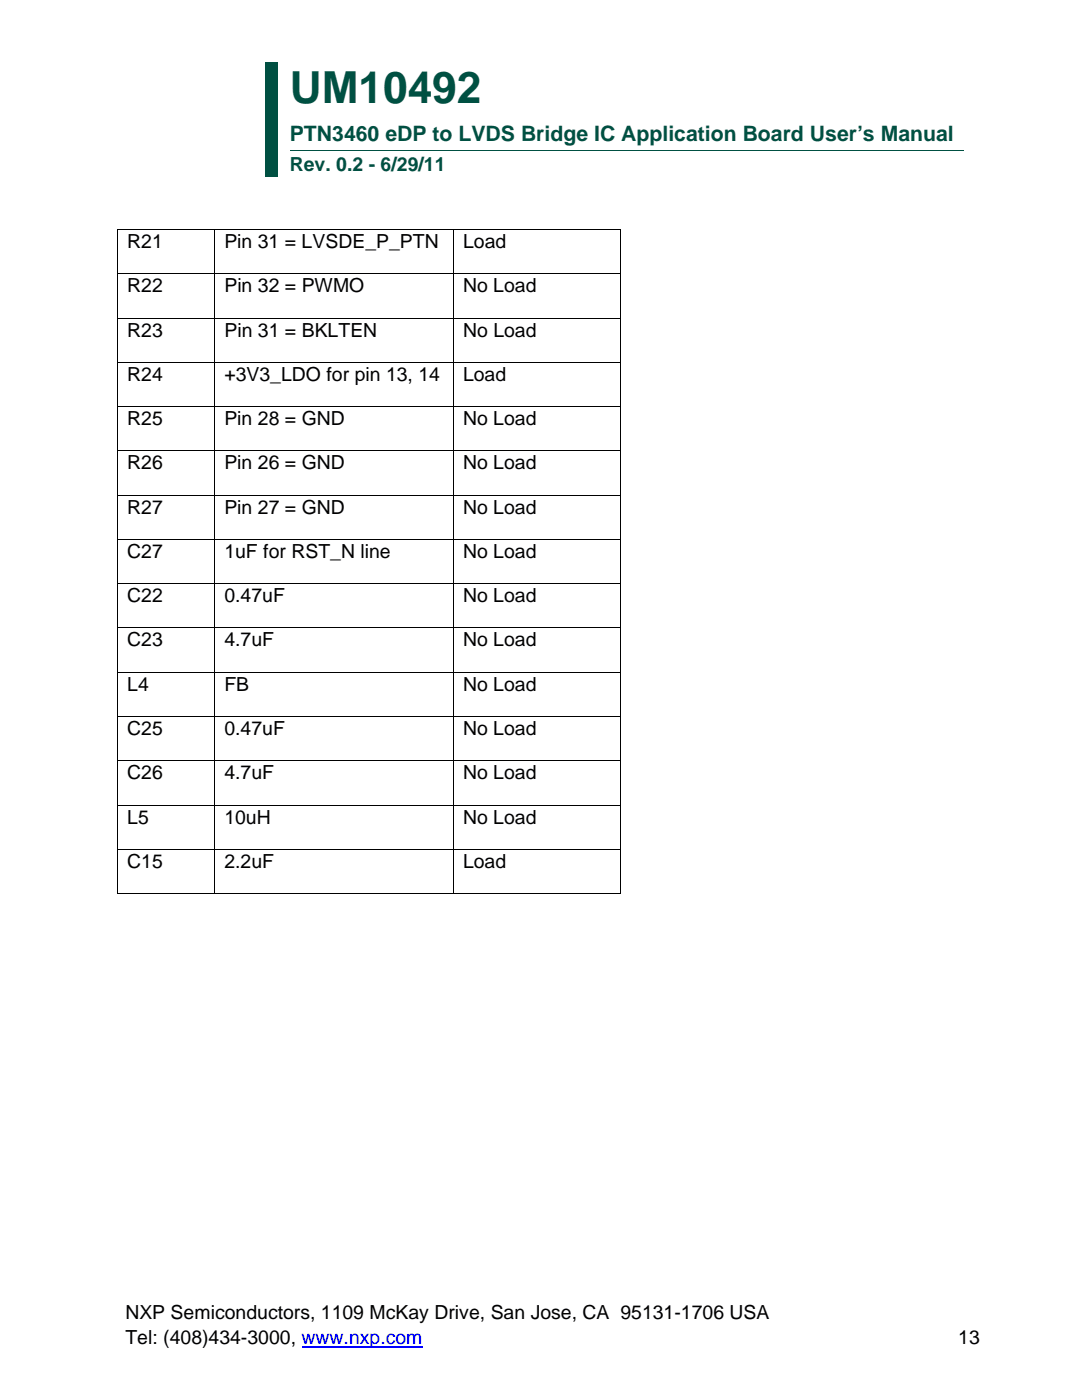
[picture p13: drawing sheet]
<svg xmlns="http://www.w3.org/2000/svg" width="216mm" height="279mm" viewBox="0 0 216 279" stroke-linecap="round" stroke-linejoin="round" font-family="sans-serif">
<defs><g id="words">
<text font-size="8.8" fill="#005042" x="57.8" y="20.6">UM10492</text>
<text font-size="4.2" fill="#005042" x="57.8" y="28">PTN3460 eDP to LVDS Bridge IC Application Board User’s Manual</text>
<text font-size="3.9" fill="#005042" x="57.8" y="34">Rev. 0.2 - 6/29/11</text>
<g font-size="3.9">
<text x="25.4" y="49.5">R21</text>
<text x="44.8" y="49.5">Pin 31 = LVSDE_P_PTN</text>
<text x="92.4" y="49.5">Load</text>
<text x="25.4" y="58.3">R22</text>
<text x="44.8" y="58.3">Pin 32 = PWMO</text>
<text x="92.4" y="58.3">No Load</text>
<text x="25.4" y="67.2">R23</text>
<text x="44.8" y="67.2">Pin 31 = BKLTEN</text>
<text x="92.4" y="67.2">No Load</text>
<text x="25.4" y="76">R24</text>
<text x="44.8" y="76">+3V3_LDO for pin 13, 14</text>
<text x="92.4" y="76">Load</text>
<text x="25.4" y="84.8">R25</text>
<text x="44.8" y="84.8">Pin 28 = GND</text>
<text x="92.4" y="84.8">No Load</text>
<text x="25.4" y="93.7">R26</text>
<text x="44.8" y="93.7">Pin 26 = GND</text>
<text x="92.4" y="93.7">No Load</text>
<text x="25.4" y="102.5">R27</text>
<text x="44.8" y="102.5">Pin 27 = GND</text>
<text x="92.4" y="102.5">No Load</text>
<text x="25.4" y="111.3">C27</text>
<text x="44.8" y="111.3">1uF for RST_N line</text>
<text x="92.4" y="111.3">No Load</text>
<text x="25.4" y="120.2">C22</text>
<text x="44.8" y="120.2">0.47uF</text>
<text x="92.4" y="120.2">No Load</text>
<text x="25.4" y="129">C23</text>
<text x="44.8" y="129">4.7uF</text>
<text x="92.4" y="129">No Load</text>
<text x="25.4" y="137.9">L4</text>
<text x="44.8" y="137.9">FB</text>
<text x="92.4" y="137.9">No Load</text>
<text x="25.4" y="146.7">C25</text>
<text x="44.8" y="146.7">0.47uF</text>
<text x="92.4" y="146.7">No Load</text>
<text x="25.4" y="155.5">C26</text>
<text x="44.8" y="155.5">4.7uF</text>
<text x="92.4" y="155.5">No Load</text>
<text x="25.4" y="164.4">L5</text>
<text x="44.8" y="164.4">10uH</text>
<text x="92.4" y="164.4">No Load</text>
<text x="25.4" y="173.2">C15</text>
<text x="44.8" y="173.2">2.2uF</text>
<text x="92.4" y="173.2">Load</text>
<text x="25" y="263.1">NXP Semiconductors, 1109 McKay Drive, San Jose, CA 95131-1706 USA</text>
<text x="25" y="268.2">Tel: (408)434-3000, www.nxp.com</text>
<text x="191.2" y="268.2">13</text>
</g>
</g></defs>
<path d="M60.2 268.8h24.1" fill="none" stroke="#00f" stroke-width=".28"/>
<g fill="#005042">
<path d="M52.9 12.3h2.5v23h-2.5z"/>
<path d="M52.9 12.3h2.5v3.7h-2.5z"/>
</g>
<path d="M57.8 30h134.4" fill="none" stroke="#005042" stroke-width=".2"/>
<path d="M23.4 45.7h.2v.2h-.2zM123.7 45.7h.2v.2h-.2zM123.7 178.3h.2v.1h-.2z" fill="#000"/>
<g fill="none" stroke="#000" stroke-width=".2">
<path d="M23.4 45.8h100.5M23.4 54.6h100.5M23.5 45.9v8.6M23.5 54.7v8.7M42.9 45.9v8.6M42.9 54.7v8.7M90.5 45.9v8.6M90.5 54.7v8.7M123.8 45.9v8.6M123.8 54.7v8.7M23.4 63.5h100.5M23.4 72.3h100.5"/>
<path d="M23.5 63.6v8.6M23.5 72.4v8.7M42.9 63.6v8.6M42.9 72.4v8.7M90.5 63.6v8.6M90.5 72.4v8.7M123.8 63.6v8.6M123.8 72.4v8.7M23.4 81.2h100.5M23.4 90h100.5M23.4 98.8h100.5M23.5 81.2v8.7"/>
<path d="M23.5 90.1v8.6M23.5 98.9v8.7M42.9 81.2v8.7M42.9 90.1v8.6M42.9 98.9v8.7M90.5 81.2v8.7M90.5 90.1v8.6M90.5 98.9v8.7M123.8 81.2v8.7M123.8 90.1v8.6M123.8 98.9v8.7M23.4 107.7h100.5"/>
<path d="M23.4 116.5h100.5M23.5 107.7v8.7M23.5 116.6v8.6M42.9 107.7v8.7M42.9 116.6v8.6M90.5 107.7v8.7M90.5 116.6v8.6M123.8 107.7v8.7M123.8 116.6v8.6M23.4 125.3h100.5M23.4 134.2h100.5M23.5 125.4v8.7"/>
<path d="M23.5 134.2v8.7M42.9 125.4v8.7M42.9 134.2v8.7M90.5 125.4v8.7M90.5 134.2v8.7M123.8 125.4v8.7M123.8 134.2v8.7M23.4 143h100.5M23.4 151.8h100.5M23.5 143.1v8.6M23.5 151.9v8.7M42.9 143.1v8.6"/>
<path d="M42.9 151.9v8.7M90.5 143.1v8.6M90.5 151.9v8.7M123.8 143.1v8.6M123.8 151.9v8.7M23.4 160.7h100.5M23.4 169.5h100.5M23.4 178.4h19.4M23.5 160.8v8.6M23.5 169.6v8.8M42.9 160.8v8.6M42.9 169.6v8.8"/>
<path d="M42.9 178.4h47.5M90.5 160.8v8.6M90.5 169.6v8.8M90.6 178.4h33.1M123.8 160.8v8.6M123.8 169.6v8.8"/>
</g>
<use href="#words"/>
</svg>
